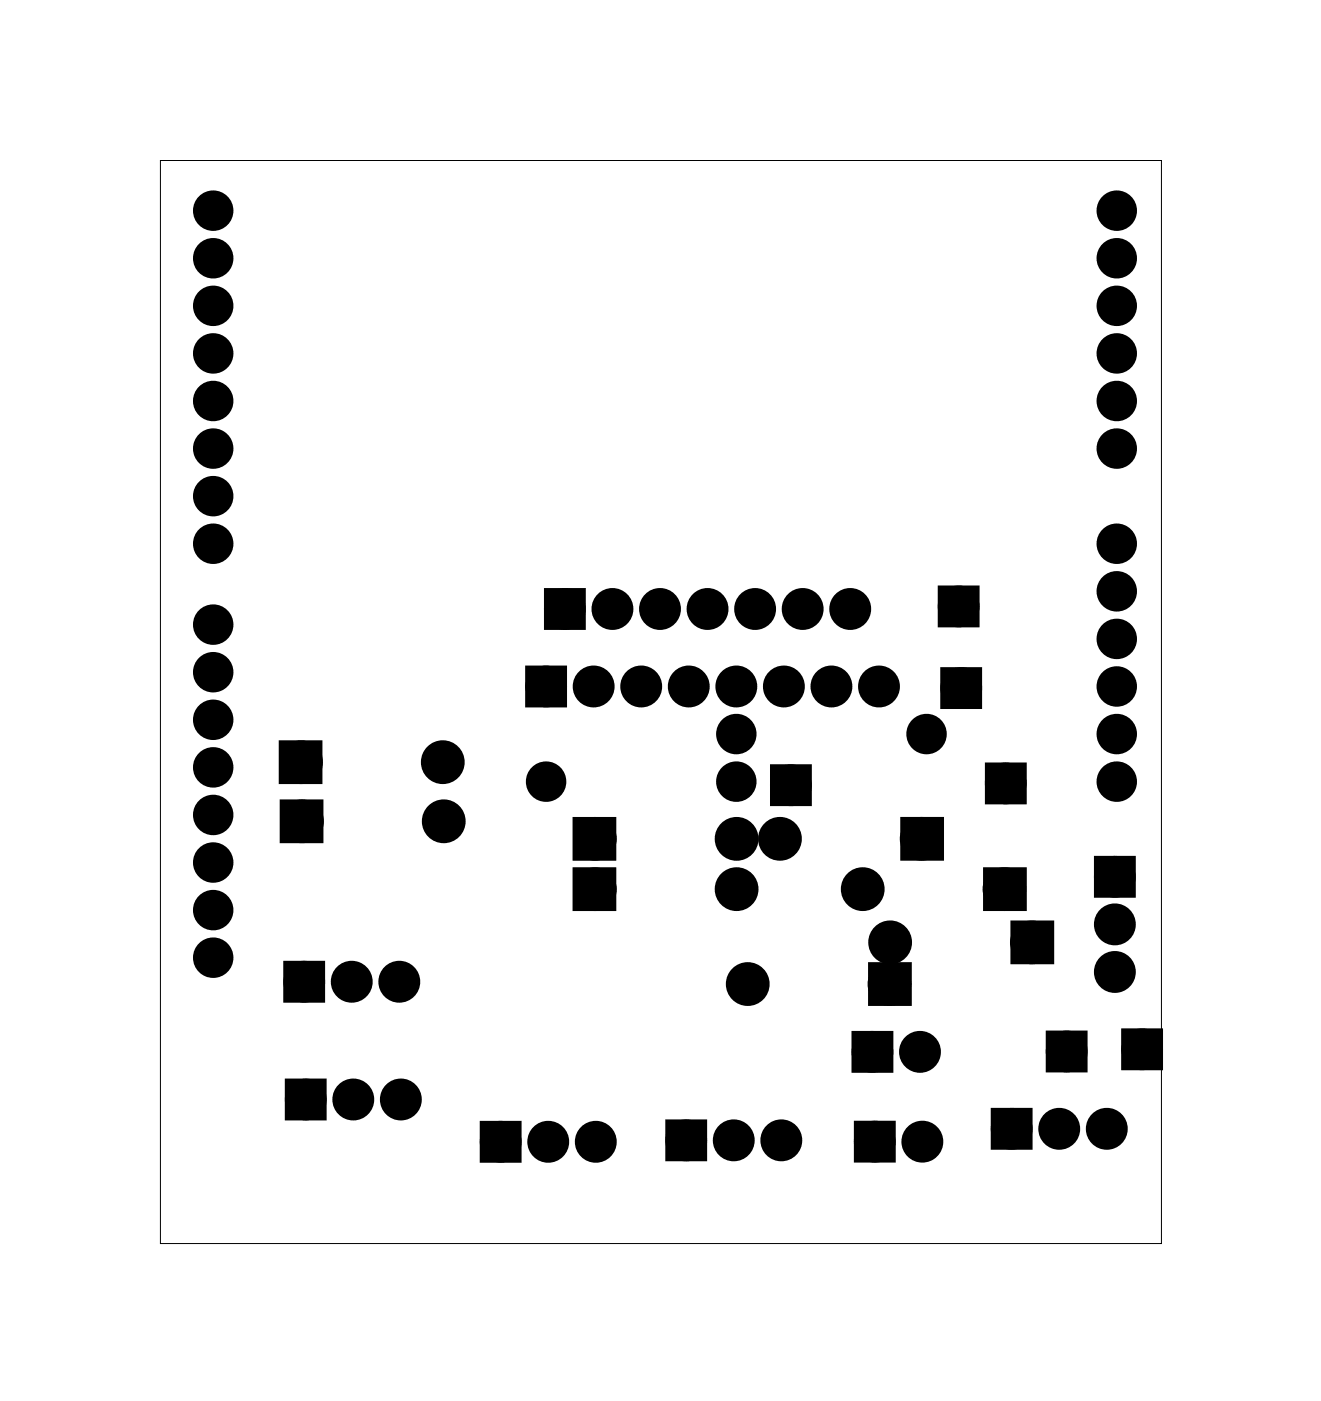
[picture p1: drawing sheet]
<svg xmlns="http://www.w3.org/2000/svg" width="71mm" height="75mm" viewBox="0 0 71 75" stroke-linecap="round" stroke-linejoin="round" font-family="sans-serif">
<path d="M8.6 8.6h53.4v57.8h-53.4z" fill="none" stroke="#000" stroke-width=".05"/>
<g fill="#000">
<circle cx="11.4" cy="13.8" r=".7"/>
<circle cx="11.4" cy="18.9" r=".7"/>
<circle cx="11.4" cy="11.2" r=".7"/>
<circle cx="11.4" cy="16.3" r=".7"/>
<circle cx="59.6" cy="13.8" r=".7"/>
<circle cx="59.6" cy="18.9" r=".7"/>
<circle cx="59.6" cy="11.2" r=".7"/>
<circle cx="59.6" cy="16.3" r=".7"/>
<circle cx="11.4" cy="33.3" r=".7"/>
<circle cx="11.4" cy="26.5" r=".7"/>
<circle cx="11.4" cy="38.4" r=".7"/>
<circle cx="11.4" cy="23.9" r=".7"/>
<circle cx="11.4" cy="29" r=".7"/>
<circle cx="11.4" cy="21.4" r=".7"/>
<circle cx="11.4" cy="35.9" r=".7"/>
<circle cx="29.2" cy="36.6" r=".74"/>
<circle cx="30.2" cy="32.5" r=".74"/>
<circle cx="31.7" cy="36.6" r=".74"/>
<circle cx="32.7" cy="32.5" r=".74"/>
<circle cx="34.2" cy="36.6" r=".74"/>
<circle cx="35.3" cy="32.5" r=".74"/>
<circle cx="36.8" cy="36.6" r=".74"/>
<circle cx="37.8" cy="32.5" r=".74"/>
<circle cx="39.3" cy="39.2" r=".7"/>
<circle cx="39.3" cy="36.6" r=".74"/>
<circle cx="40.3" cy="32.5" r=".74"/>
<circle cx="41.9" cy="36.6" r=".74"/>
<circle cx="42.9" cy="32.5" r=".74"/>
<circle cx="44.4" cy="36.6" r=".74"/>
<circle cx="45.4" cy="32.5" r=".74"/>
<circle cx="46.9" cy="36.6" r=".74"/>
<circle cx="49.5" cy="39.2" r=".7"/>
<circle cx="51.2" cy="32.4" r=".74"/>
<circle cx="51.3" cy="36.7" r=".74"/>
<circle cx="59.6" cy="39.2" r=".7"/>
<circle cx="59.6" cy="31.6" r=".7"/>
<circle cx="59.6" cy="36.6" r=".7"/>
<circle cx="59.6" cy="23.9" r=".7"/>
<circle cx="59.6" cy="29" r=".7"/>
<circle cx="59.6" cy="21.4" r=".7"/>
<circle cx="59.6" cy="34.1" r=".7"/>
<circle cx="11.4" cy="48.6" r=".7"/>
<circle cx="11.4" cy="41" r=".7"/>
<circle cx="11.4" cy="46" r=".7"/>
<circle cx="11.4" cy="43.5" r=".7"/>
<circle cx="11.4" cy="51.1" r=".7"/>
<circle cx="16.1" cy="40.7" r=".79"/>
<circle cx="16.1" cy="43.8" r=".79"/>
<circle cx="16.2" cy="52.4" r=".74"/>
<circle cx="16.3" cy="58.7" r=".74"/>
<circle cx="18.8" cy="52.4" r=".74"/>
<circle cx="18.9" cy="58.7" r=".74"/>
<circle cx="21.3" cy="52.4" r=".74"/>
<circle cx="21.4" cy="58.7" r=".74"/>
<circle cx="23.6" cy="40.7" r=".79"/>
<circle cx="23.7" cy="43.8" r=".79"/>
<circle cx="29.2" cy="41.7" r=".7"/>
<circle cx="31.8" cy="44.8" r=".79"/>
<circle cx="31.8" cy="47.5" r=".79"/>
<circle cx="39.3" cy="41.7" r=".7"/>
<circle cx="39.3" cy="44.8" r=".79"/>
<circle cx="39.3" cy="47.5" r=".79"/>
<circle cx="39.9" cy="52.5" r=".79"/>
<circle cx="41.7" cy="44.8" r=".79"/>
<circle cx="42.2" cy="41.9" r=".74"/>
<circle cx="46.1" cy="47.5" r=".79"/>
<circle cx="46.6" cy="56.2" r=".74"/>
<circle cx="47.5" cy="52.5" r=".79"/>
<circle cx="47.5" cy="50.3" r=".79"/>
<circle cx="49.1" cy="56.2" r=".74"/>
<circle cx="49.2" cy="44.8" r=".79"/>
<circle cx="53.6" cy="47.5" r=".79"/>
<circle cx="53.7" cy="41.8" r=".74"/>
<circle cx="55.1" cy="50.3" r=".79"/>
<circle cx="57" cy="56.1" r=".74"/>
<circle cx="59.5" cy="51.9" r=".74"/>
<circle cx="59.5" cy="49.3" r=".74"/>
<circle cx="59.5" cy="46.8" r=".74"/>
<circle cx="59.6" cy="41.7" r=".7"/>
<circle cx="61" cy="56" r=".74"/>
<circle cx="26.7" cy="61" r=".74"/>
<circle cx="29.3" cy="61" r=".74"/>
<circle cx="31.8" cy="61" r=".74"/>
<circle cx="36.7" cy="60.9" r=".74"/>
<circle cx="39.2" cy="60.9" r=".74"/>
<circle cx="41.7" cy="60.9" r=".74"/>
<circle cx="46.7" cy="60.9" r=".74"/>
<circle cx="49.3" cy="60.9" r=".74"/>
<circle cx="54" cy="60.3" r=".74"/>
<circle cx="56.6" cy="60.3" r=".74"/>
<circle cx="59.1" cy="60.3" r=".74"/>
</g>
<g fill="none" stroke="#000" stroke-width=".76" stroke-linecap="butt">
<path d="M15.3 39.9h1.5v1.6h-1.5zM28.4 35.9h1.5v1.5h-1.5zM29.4 31.8h1.5v1.4h-1.5zM50.5 31.6h1.4v1.5h-1.4zM50.6 36h1.5v1.5h-1.5zM15.3 43.1h1.6v1.5h-1.6zM15.5 51.7h1.5v1.4h-1.5zM15.6 58h1.5v1.4h-1.5zM31 44h1.5v1.6h-1.5zM31 46.7h1.5v1.6h-1.5zM41.5 41.2h1.5v1.5h-1.5zM45.9 55.4h1.4v1.5h-1.4z"/>
<path d="M46.7 51.7h1.6v1.6h-1.6zM48.5 44h1.5v1.6h-1.5zM52.9 46.7h1.6v1.6h-1.6zM53 41.1h1.5v1.5h-1.5zM53.3 59.5h1.5v1.5h-1.5zM54.4 49.5h1.5v1.6h-1.5zM56.2 55.4h1.5v1.5h-1.5zM58.8 46.1h1.5v1.4h-1.5zM60.3 55.3h1.4v1.5h-1.4zM26 60.2h1.5v1.5h-1.5zM35.9 60.1h1.5v1.5h-1.5zM46 60.2h1.5v1.5h-1.5z"/>
<circle cx="11.4" cy="16.3" r=".7"/>
<circle cx="11.4" cy="13.8" r=".7"/>
<circle cx="11.4" cy="18.9" r=".7"/>
<circle cx="11.4" cy="11.2" r=".7"/>
<circle cx="59.6" cy="13.8" r=".7"/>
<circle cx="59.6" cy="18.9" r=".7"/>
<circle cx="59.6" cy="16.3" r=".7"/>
<circle cx="59.6" cy="11.2" r=".7"/>
<circle cx="11.4" cy="23.9" r=".7"/>
<circle cx="11.4" cy="21.4" r=".7"/>
<circle cx="11.4" cy="29" r=".7"/>
<circle cx="11.4" cy="26.5" r=".7"/>
<circle cx="11.4" cy="33.3" r=".7"/>
<circle cx="11.4" cy="38.4" r=".7"/>
<circle cx="11.4" cy="35.9" r=".7"/>
<circle cx="29.2" cy="36.6" r=".74"/>
<circle cx="30.2" cy="32.5" r=".74"/>
<circle cx="31.7" cy="36.6" r=".74"/>
<circle cx="32.7" cy="32.5" r=".74"/>
<circle cx="34.2" cy="36.6" r=".74"/>
<circle cx="35.3" cy="32.5" r=".74"/>
<circle cx="36.8" cy="36.6" r=".74"/>
<circle cx="37.8" cy="32.5" r=".74"/>
<circle cx="39.3" cy="39.2" r=".7"/>
<circle cx="39.3" cy="36.6" r=".74"/>
<circle cx="40.3" cy="32.5" r=".74"/>
<circle cx="41.9" cy="36.6" r=".74"/>
<circle cx="42.9" cy="32.5" r=".74"/>
<circle cx="44.4" cy="36.6" r=".74"/>
<circle cx="45.4" cy="32.5" r=".74"/>
<circle cx="46.9" cy="36.6" r=".74"/>
<circle cx="49.5" cy="39.2" r=".7"/>
<circle cx="51.2" cy="32.4" r=".74"/>
<circle cx="51.3" cy="36.7" r=".74"/>
<circle cx="59.6" cy="23.9" r=".7"/>
<circle cx="59.6" cy="21.4" r=".7"/>
<circle cx="59.6" cy="29" r=".7"/>
<circle cx="59.6" cy="31.6" r=".7"/>
<circle cx="59.6" cy="39.2" r=".7"/>
<circle cx="59.6" cy="36.6" r=".7"/>
<circle cx="59.6" cy="34.1" r=".7"/>
<circle cx="11.4" cy="41" r=".7"/>
<circle cx="11.4" cy="51.1" r=".7"/>
<circle cx="11.4" cy="43.5" r=".7"/>
<circle cx="11.4" cy="46" r=".7"/>
<circle cx="11.4" cy="48.6" r=".7"/>
<circle cx="16.1" cy="40.7" r=".79"/>
<circle cx="16.1" cy="43.8" r=".79"/>
<circle cx="16.2" cy="52.4" r=".74"/>
<circle cx="16.3" cy="58.7" r=".74"/>
<circle cx="18.8" cy="52.4" r=".74"/>
<circle cx="18.9" cy="58.7" r=".74"/>
<circle cx="21.3" cy="52.4" r=".74"/>
<circle cx="21.4" cy="58.7" r=".74"/>
<circle cx="23.6" cy="40.7" r=".79"/>
<circle cx="23.7" cy="43.8" r=".79"/>
<circle cx="29.2" cy="41.7" r=".7"/>
<circle cx="31.8" cy="44.8" r=".79"/>
<circle cx="31.8" cy="47.5" r=".79"/>
<circle cx="39.3" cy="41.7" r=".7"/>
<circle cx="39.3" cy="47.5" r=".79"/>
<circle cx="39.3" cy="44.8" r=".79"/>
<circle cx="39.9" cy="52.5" r=".79"/>
<circle cx="41.7" cy="44.8" r=".79"/>
<circle cx="42.2" cy="41.9" r=".74"/>
<circle cx="46.1" cy="47.5" r=".79"/>
<circle cx="46.6" cy="56.2" r=".74"/>
<circle cx="47.5" cy="52.5" r=".79"/>
<circle cx="47.5" cy="50.3" r=".79"/>
<circle cx="49.1" cy="56.2" r=".74"/>
<circle cx="49.2" cy="44.8" r=".79"/>
<circle cx="53.6" cy="47.5" r=".79"/>
<circle cx="53.7" cy="41.8" r=".74"/>
<circle cx="55.1" cy="50.3" r=".79"/>
<circle cx="57" cy="56.1" r=".74"/>
<circle cx="59.5" cy="49.3" r=".74"/>
<circle cx="59.5" cy="46.8" r=".74"/>
<circle cx="59.5" cy="51.9" r=".74"/>
<circle cx="59.6" cy="41.7" r=".7"/>
<circle cx="61" cy="56" r=".74"/>
<circle cx="26.7" cy="61" r=".74"/>
<circle cx="29.3" cy="61" r=".74"/>
<circle cx="31.8" cy="61" r=".74"/>
<circle cx="36.7" cy="60.9" r=".74"/>
<circle cx="39.2" cy="60.9" r=".74"/>
<circle cx="41.7" cy="60.9" r=".74"/>
<circle cx="46.7" cy="60.9" r=".74"/>
<circle cx="49.3" cy="60.9" r=".74"/>
<circle cx="54" cy="60.3" r=".74"/>
<circle cx="56.6" cy="60.3" r=".74"/>
<circle cx="59.1" cy="60.3" r=".74"/>
</g>
<g fill="#000">
<path d="M15.3 39.9h1.5v1.6h-1.5zM28.4 35.9h1.5v1.5h-1.5zM29.4 31.8h1.5v1.4h-1.5zM50.5 31.6h1.4v1.5h-1.4zM50.6 36h1.5v1.5h-1.5zM15.3 43.1h1.6v1.5h-1.6zM15.5 51.7h1.5v1.4h-1.5zM15.6 58h1.5v1.4h-1.5zM31 44h1.5v1.6h-1.5zM31 46.7h1.5v1.6h-1.5zM41.5 41.2h1.5v1.5h-1.5zM45.9 55.4h1.4v1.5h-1.4z"/>
<path d="M46.7 51.7h1.6v1.6h-1.6zM48.5 44h1.5v1.6h-1.5zM53 41.1h1.5v1.5h-1.5zM52.9 46.7h1.6v1.6h-1.6zM54.4 49.5h1.5v1.6h-1.5zM56.2 55.4h1.5v1.5h-1.5zM58.8 46.1h1.5v1.4h-1.5zM60.3 55.3h1.4v1.5h-1.4zM26 60.2h1.5v1.5h-1.5zM35.9 60.1h1.5v1.5h-1.5zM46 60.2h1.5v1.5h-1.5zM53.3 59.5h1.5v1.5h-1.5z"/>
</g>
</svg>
